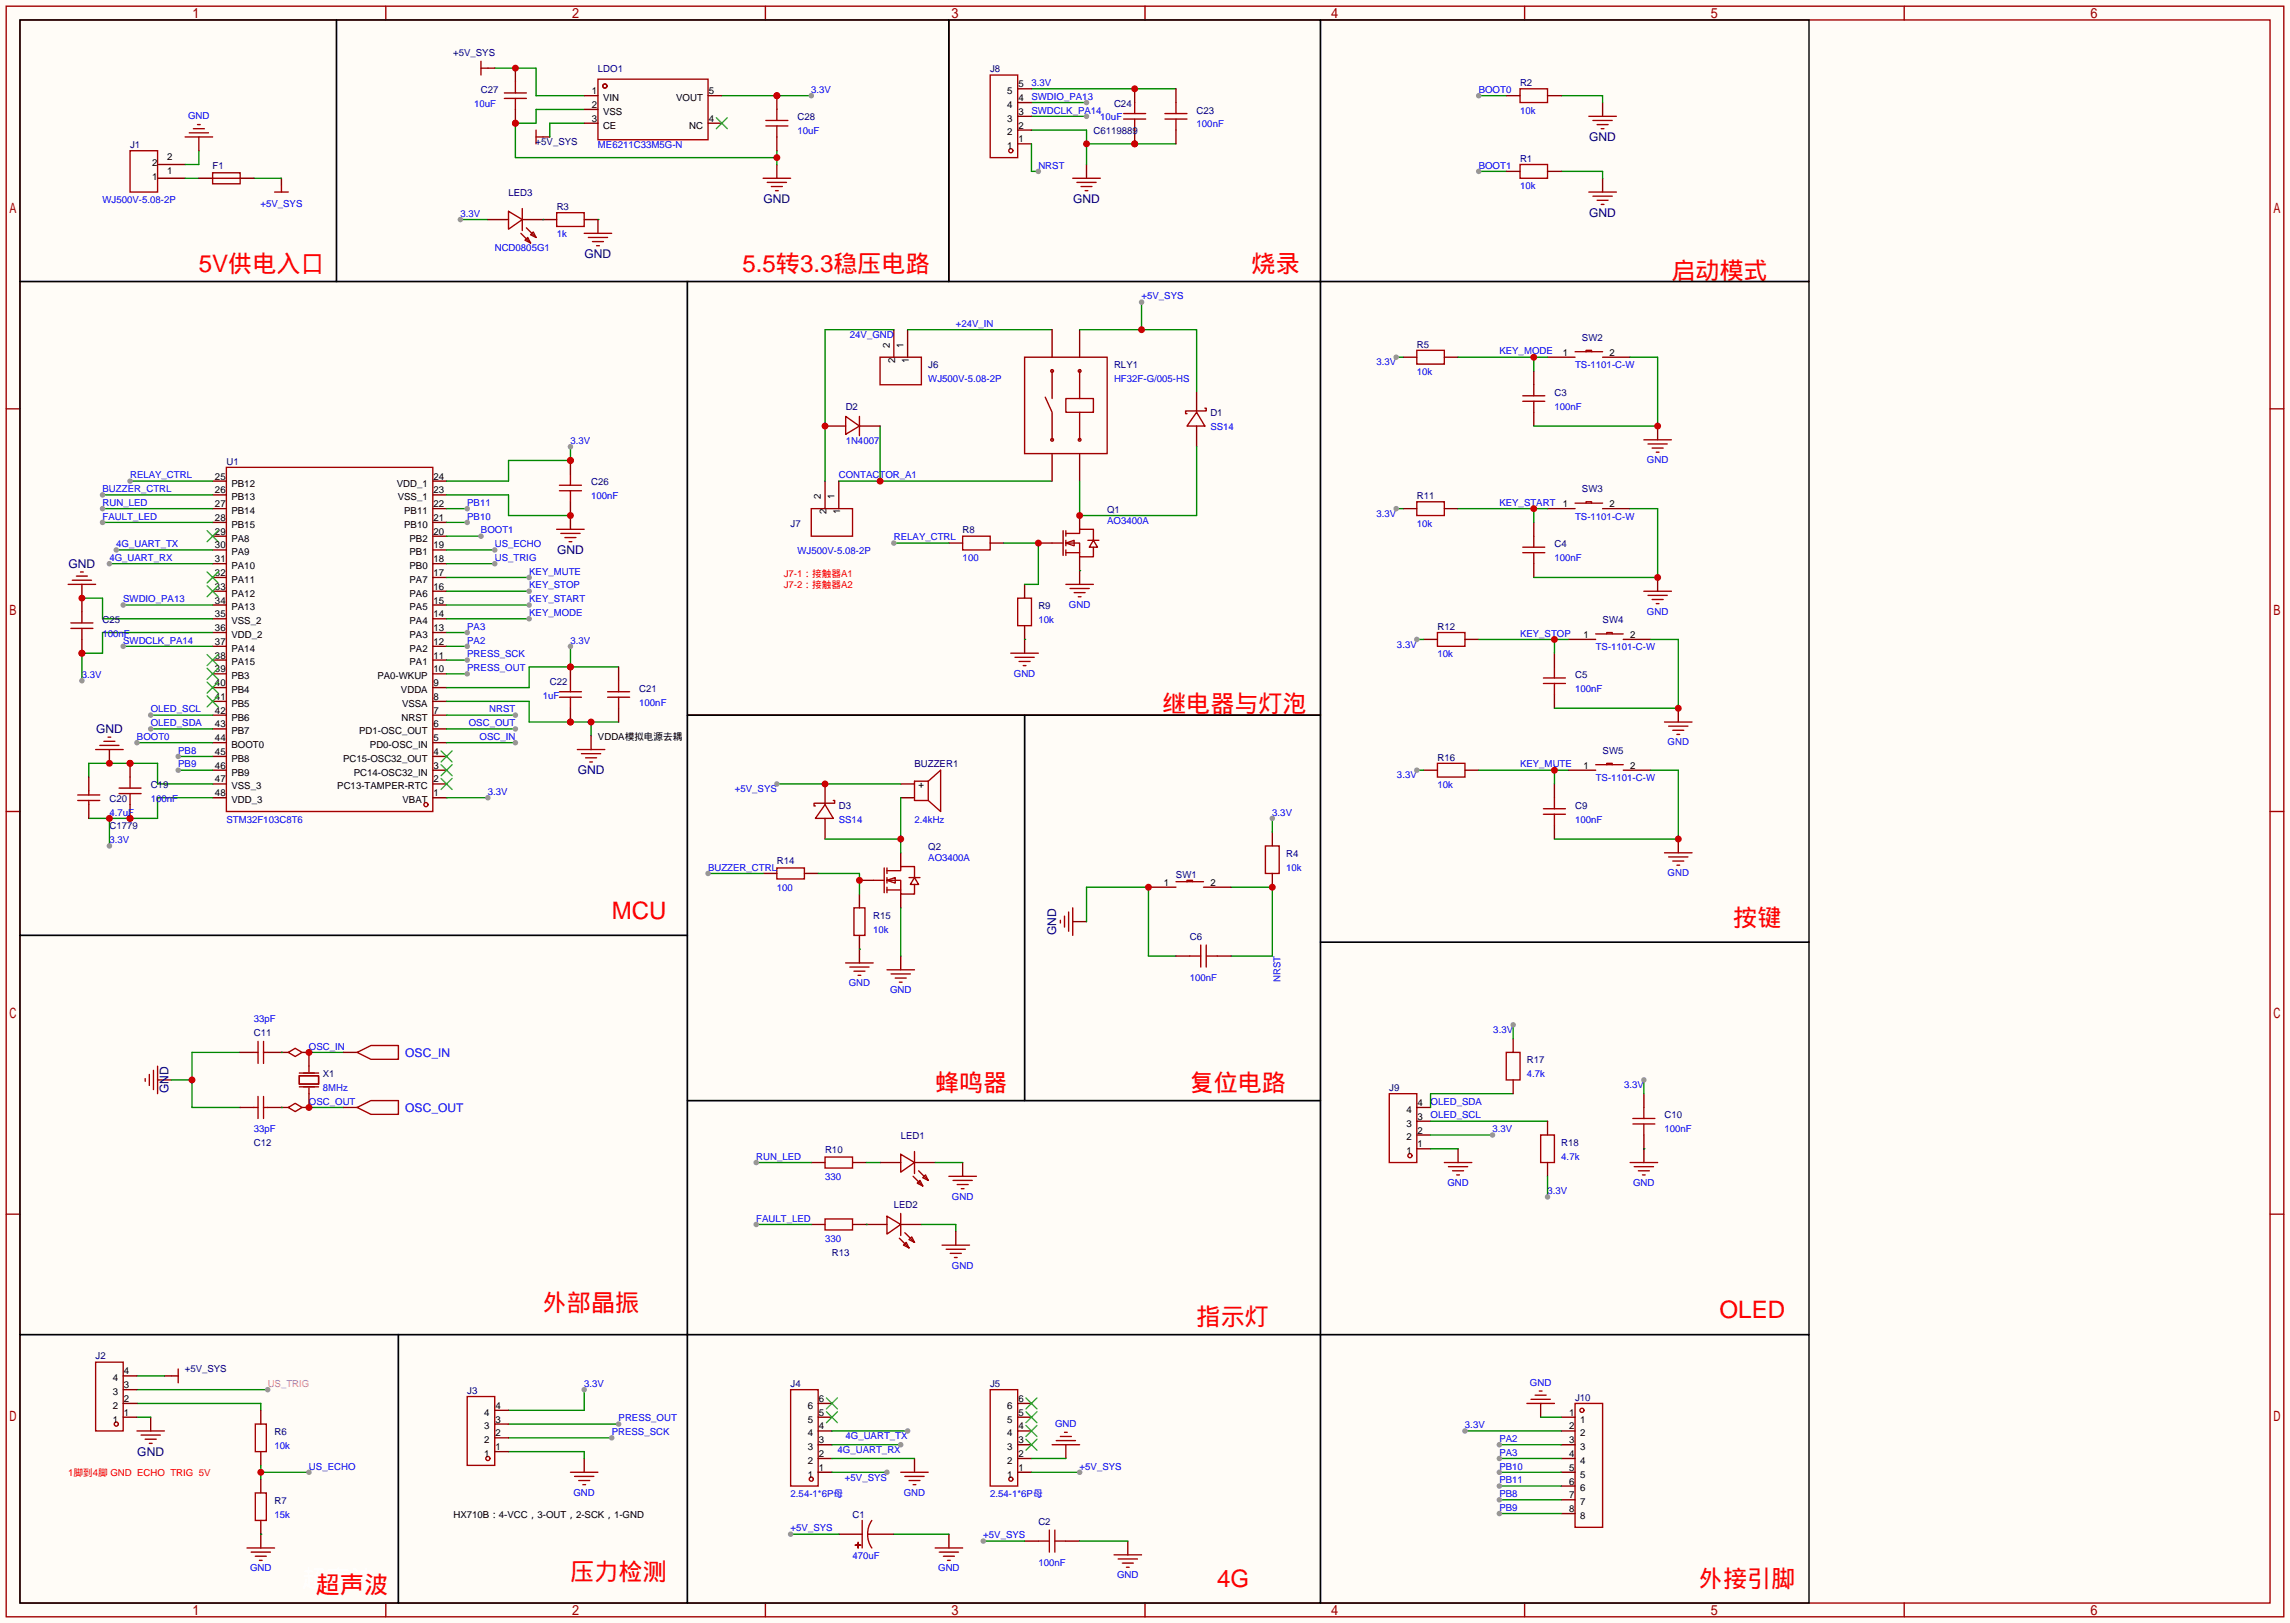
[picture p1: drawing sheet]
<svg xmlns="http://www.w3.org/2000/svg" width="423mm" height="299mm" viewBox="0 0 423 299" stroke-linecap="round" stroke-linejoin="round" font-family="sans-serif">
<defs><g id="words">
<g font-size="4.4" fill="#f00">
<text x="36.7" y="50.2">5V供电入口</text>
<text x="137" y="50.2">5.5转3.3稳压电路</text>
<text x="231" y="50.2">烧录</text>
<text x="308.5" y="51.4">启动模式</text>
<text x="214.5" y="131.4">继电器与灯泡</text>
<text x="112.9" y="169.5">MCU</text>
<text x="319.9" y="170.8">按键</text>
<text x="172.6" y="201.3">蜂鸣器</text>
<text x="219.6" y="201.3">复位电路</text>
<text x="100.2" y="241.9">外部晶振</text>
<text x="220.9" y="244.5">指示灯</text>
<text x="317.4" y="243.2">OLED</text>
<text x="105.3" y="291.5">压力检测</text>
<text x="224.7" y="292.7">4G</text>
<text x="313.6" y="292.7">外接引脚</text>
<text x="58.3" y="294">超声波</text>
</g>
<text font-size="4.4" fill="#fff" x="55.8" y="292.7">超声波</text>
<g font-size="2.2" fill="#000080">
<text x="293.3" y="26">GND</text>
<text x="140.9" y="37.5">GND</text>
<text x="198.1" y="37.5">GND</text>
<text x="293.3" y="40">GND</text>
<text x="107.9" y="47.6">GND</text>
<text x="12.6" y="104.8">GND</text>
<text x="102.8" y="102.2">GND</text>
<text x="17.7" y="135.3">GND</text>
<text x="106.6" y="142.9">GND</text>
<text x="194.9" y="172.5" transform="rotate(-90 194.9 172.5)">GND</text>
<text x="31.1" y="201.7" transform="rotate(-90 31.1 201.7)">GND</text>
<text x="25.3" y="268.6">GND</text>
</g>
<g font-size="2.2" fill="#00f">
<text x="74.8" y="194.9">OSC_IN</text>
<text x="74.8" y="205.1">OSC_OUT</text>
</g>
<g font-size="1.8" fill="#000080">
<text x="83.6" y="10.3">+5V_SYS</text>
<text x="88.8" y="17.1">C27</text>
<text x="110.4" y="13.3">LDO1</text>
<text x="182.8" y="13.3">J8</text>
<text x="280.5" y="15.9">R2</text>
<text x="147.2" y="22.2">C28</text>
<text x="205.6" y="19.7">C24</text>
<text x="220.9" y="21">C23</text>
<text x="24" y="27.3">J1</text>
<text x="98.9" y="26.8">+5V_SYS</text>
<text x="201.8" y="24.8">C6119889</text>
<text x="280.5" y="29.8">R1</text>
<text x="39.2" y="31.1">F1</text>
<text x="93.9" y="36.2">LED3</text>
<text x="102.7" y="38.7">R3</text>
<text x="261.5" y="64.1">R5</text>
<text x="292" y="62.9">SW2</text>
<text x="171.3" y="67.9">J6</text>
<text x="205.6" y="67.9">RLY1</text>
<text x="156.1" y="75.6">D2</text>
<text x="223.4" y="76.8">D1</text>
<text x="286.9" y="73">C3</text>
<text x="41.8" y="85.7">U1</text>
<text x="109.1" y="89.5">C26</text>
<text x="204.3" y="94.6">Q1</text>
<text x="261.5" y="92.1">R11</text>
<text x="292" y="90.8">SW3</text>
<text x="145.9" y="97.2">J7</text>
<text x="177.7" y="98.4">R8</text>
<text x="286.9" y="101">C4</text>
<text x="191.6" y="112.4">R9</text>
<text x="18.9" y="114.9">C25</text>
<text x="265.3" y="116.2">R12</text>
<text x="295.8" y="114.9">SW4</text>
<text x="290.7" y="125.1">C5</text>
<text x="101.5" y="126.4">C22</text>
<text x="118" y="127.6">C21</text>
<text x="168.8" y="141.6">BUZZER1</text>
<text x="265.3" y="140.3">R16</text>
<text x="295.8" y="139.1">SW5</text>
<text x="20.2" y="148">C20</text>
<text x="27.8" y="145.4">C19</text>
<text x="154.8" y="149.2">D3</text>
<text x="290.7" y="149.2">C9</text>
<text x="20.2" y="153">C1779</text>
<text x="143.4" y="159.4">R14</text>
<text x="171.3" y="156.8">Q2</text>
<text x="217" y="161.9">SW1</text>
<text x="237.4" y="158.1">R4</text>
<text x="161.2" y="169.5">R15</text>
<text x="219.6" y="173.4">C6</text>
<text x="46.9" y="191.1">C11</text>
<text x="281.8" y="196.2">R17</text>
<text x="59.6" y="198.8">X1</text>
<text x="256.4" y="201.3">J9</text>
<text x="307.2" y="206.4">C10</text>
<text x="46.9" y="211.5">C12</text>
<text x="152.3" y="212.7">R10</text>
<text x="166.2" y="210.2">LED1</text>
<text x="288.2" y="211.5">R18</text>
<text x="165" y="222.9">LED2</text>
<text x="153.5" y="231.8">R13</text>
<text x="17.7" y="250.8">J2</text>
<text x="34.1" y="253.1">+5V_SYS</text>
<text x="86.2" y="257.2">J3</text>
<text x="145.9" y="255.9">J4</text>
<text x="182.8" y="255.9">J5</text>
<text x="290.7" y="258.4">J10</text>
<text x="50.7" y="264.8">R6</text>
<text x="50.7" y="277.5">R7</text>
<text x="157.4" y="280">C1</text>
<text x="191.6" y="281.3">C2</text>
</g>
<g font-size="1.8">
<text x="109.2" y="17.4">1</text>
<text x="130.8" y="17.4">5</text>
<text x="185.9" y="17.4">5</text>
<text x="188" y="16.1">5</text>
<text x="109.2" y="19.9">2</text>
<text x="109.2" y="22.5">3</text>
<text x="111.3" y="18.6">VIN</text>
<text x="111.3" y="21.2">VSS</text>
<text x="111.3" y="23.7">CE</text>
<text x="124.8" y="18.6">VOUT</text>
<text x="127.2" y="23.7">NC</text>
<text x="130.8" y="22.5">4</text>
<text x="185.9" y="22.5">3</text>
<text x="185.9" y="19.9">4</text>
<text x="188" y="23.7">2</text>
<text x="188" y="21.2">3</text>
<text x="188" y="18.6">4</text>
<text x="30.8" y="29.6">2</text>
<text x="185.9" y="27.5">1</text>
<text x="185.9" y="25">2</text>
<text x="188" y="26.3">1</text>
<text x="28.1" y="33.1">1</text>
<text x="28.1" y="30.6">2</text>
<text x="30.8" y="32.1">1</text>
<text x="164.2" y="64.2" transform="rotate(-90 164.2 64.2)">2</text>
<text x="166.8" y="64.2" transform="rotate(-90 166.8 64.2)">1</text>
<text x="288.4" y="65.6">1</text>
<text x="297.1" y="65.6">2</text>
<text x="165.2" y="66.9" transform="rotate(-90 165.2 66.9)">2</text>
<text x="167.8" y="66.9" transform="rotate(-90 167.8 66.9)">1</text>
<text x="39.7" y="88.5">25</text>
<text x="42.7" y="89.8">PB12</text>
<text x="73.2" y="89.8">VDD_1</text>
<text x="80" y="88.5">24</text>
<text x="39.7" y="91">26</text>
<text x="39.7" y="93.6">27</text>
<text x="42.7" y="92.3">PB13</text>
<text x="42.7" y="94.8">PB14</text>
<text x="73.4" y="92.3">VSS_1</text>
<text x="74.6" y="94.8">PB11</text>
<text x="80" y="93.6">22</text>
<text x="80" y="91">23</text>
<text x="151.5" y="92.1" transform="rotate(-90 151.5 92.1)">2</text>
<text x="152.5" y="94.9" transform="rotate(-90 152.5 94.9)">2</text>
<text x="154.1" y="92.1" transform="rotate(-90 154.1 92.1)">1</text>
<text x="155.1" y="94.9" transform="rotate(-90 155.1 94.9)">1</text>
<text x="288.4" y="93.6">1</text>
<text x="297.1" y="93.6">2</text>
<text x="39.7" y="96.1">28</text>
<text x="39.7" y="98.7">29</text>
<text x="39.7" y="101.2">30</text>
<text x="42.7" y="97.4">PB15</text>
<text x="42.7" y="99.9">PA8</text>
<text x="74.6" y="97.4">PB10</text>
<text x="75.6" y="99.9">PB2</text>
<text x="80" y="101.2">19</text>
<text x="80" y="98.7">20</text>
<text x="80" y="96.1">21</text>
<text x="39.7" y="103.7">31</text>
<text x="39.7" y="106.3">32</text>
<text x="42.7" y="102.5">PA9</text>
<text x="42.7" y="105">PA10</text>
<text x="42.7" y="107.5">PA11</text>
<text x="75.6" y="107.5">PA7</text>
<text x="75.6" y="105">PB0</text>
<text x="75.6" y="102.5">PB1</text>
<text x="80" y="106.3">17</text>
<text x="80" y="103.7">18</text>
<text x="39.7" y="108.8">33</text>
<text x="39.7" y="111.4">34</text>
<text x="39.7" y="113.9">35</text>
<text x="42.7" y="110.1">PA12</text>
<text x="42.7" y="112.6">PA13</text>
<text x="75.6" y="112.6">PA5</text>
<text x="75.6" y="110.1">PA6</text>
<text x="80" y="113.9">14</text>
<text x="80" y="111.4">15</text>
<text x="80" y="108.8">16</text>
<text x="39.7" y="116.4">36</text>
<text x="39.7" y="119">37</text>
<text x="42.7" y="115.2">VSS_2</text>
<text x="42.7" y="117.7">VDD_2</text>
<text x="75.6" y="117.7">PA3</text>
<text x="75.6" y="115.2">PA4</text>
<text x="80" y="119">12</text>
<text x="80" y="116.4">13</text>
<text x="292.3" y="117.7">1</text>
<text x="300.9" y="117.7">2</text>
<text x="39.7" y="121.5">38</text>
<text x="39.7" y="124.1">39</text>
<text x="42.7" y="120.2">PA14</text>
<text x="42.7" y="122.8">PA15</text>
<text x="42.7" y="125.3">PB3</text>
<text x="69.7" y="125.3">PA0-WKUP</text>
<text x="75.6" y="122.8">PA1</text>
<text x="75.6" y="120.2">PA2</text>
<text x="80" y="124.1">10</text>
<text x="80" y="121.5">11</text>
<text x="39.7" y="126.6">40</text>
<text x="39.7" y="129.1">41</text>
<text x="39.7" y="131.7">42</text>
<text x="42.7" y="127.9">PB4</text>
<text x="42.7" y="130.4">PB5</text>
<text x="74" y="127.9">VDDA</text>
<text x="74.2" y="130.4">VSSA</text>
<text x="80" y="131.7">7</text>
<text x="80" y="129.1">8</text>
<text x="80" y="126.6">9</text>
<text x="39.7" y="134.2">43</text>
<text x="39.7" y="136.8">44</text>
<text x="42.7" y="132.9">PB6</text>
<text x="42.7" y="135.5">PB7</text>
<text x="66.3" y="135.5">PD1-OSC_OUT</text>
<text x="74.1" y="132.9">NRST</text>
<text x="80" y="136.8">5</text>
<text x="80" y="134.2">6</text>
<text x="110.4" y="136.5">VDDA模拟电源去耦</text>
<text x="39.7" y="139.3">45</text>
<text x="39.7" y="141.8">46</text>
<text x="42.7" y="138">BOOT0</text>
<text x="42.7" y="140.6">PB8</text>
<text x="42.7" y="143.1">PB9</text>
<text x="63.3" y="140.6">PC15-OSC32_OUT</text>
<text x="65.3" y="143.1">PC14-OSC32_IN</text>
<text x="68.3" y="138">PD0-OSC_IN</text>
<text x="80" y="141.8">3</text>
<text x="80" y="139.3">4</text>
<text x="292.3" y="141.8">1</text>
<text x="300.9" y="141.8">2</text>
<text x="39.7" y="144.4">47</text>
<text x="39.7" y="146.9">48</text>
<text x="42.7" y="145.6">VSS_3</text>
<text x="42.7" y="148.2">VDD_3</text>
<text x="62.3" y="145.6">PC13-TAMPER-RTC</text>
<text x="74.3" y="148.2">VBAT</text>
<text x="80" y="146.9">1</text>
<text x="80" y="144.4">2</text>
<text x="169.5" y="145.4">+</text>
<text x="214.8" y="163.4">1</text>
<text x="223.4" y="163.4">2</text>
<text x="259.6" y="207.9">3</text>
<text x="259.6" y="205.3">4</text>
<text x="261.6" y="209.1">2</text>
<text x="261.6" y="206.6">3</text>
<text x="261.6" y="204.1">4</text>
<text x="259.6" y="213">1</text>
<text x="259.6" y="210.4">2</text>
<text x="261.6" y="211.7">1</text>
<text x="20.8" y="257.4">3</text>
<text x="20.8" y="254.9">4</text>
<text x="22.9" y="256.1">3</text>
<text x="22.9" y="253.6">4</text>
<text x="20.8" y="262.5">1</text>
<text x="20.8" y="259.9">2</text>
<text x="22.9" y="261.2">1</text>
<text x="22.9" y="258.7">2</text>
<text x="89.4" y="263.8">3</text>
<text x="89.4" y="261.2">4</text>
<text x="91.4" y="262.5">3</text>
<text x="91.4" y="259.9">4</text>
<text x="149.1" y="262.5">5</text>
<text x="149.1" y="259.9">6</text>
<text x="151.1" y="263.8">4</text>
<text x="151.1" y="261.2">5</text>
<text x="151.1" y="258.7">6</text>
<text x="185.9" y="262.5">5</text>
<text x="185.9" y="259.9">6</text>
<text x="188" y="263.8">4</text>
<text x="188" y="261.2">5</text>
<text x="188" y="258.7">6</text>
<text x="289.6" y="261.2">1</text>
<text x="289.6" y="263.8">2</text>
<text x="291.6" y="262.5">1</text>
<text x="89.4" y="268.8">1</text>
<text x="89.4" y="266.3">2</text>
<text x="91.4" y="267.6">1</text>
<text x="91.4" y="265">2</text>
<text x="149.1" y="267.6">3</text>
<text x="149.1" y="265">4</text>
<text x="151.1" y="268.8">2</text>
<text x="151.1" y="266.3">3</text>
<text x="185.9" y="267.6">3</text>
<text x="185.9" y="265">4</text>
<text x="188" y="268.8">2</text>
<text x="188" y="266.3">3</text>
<text x="289.6" y="266.3">3</text>
<text x="289.6" y="268.8">4</text>
<text x="291.6" y="265">2</text>
<text x="291.6" y="267.6">3</text>
<text x="149.1" y="272.6">1</text>
<text x="149.1" y="270.1">2</text>
<text x="151.1" y="271.4">1</text>
<text x="185.9" y="272.6">1</text>
<text x="185.9" y="270.1">2</text>
<text x="188" y="271.4">1</text>
<text x="289.6" y="271.4">5</text>
<text x="289.6" y="273.9">6</text>
<text x="291.6" y="270.1">4</text>
<text x="291.6" y="272.6">5</text>
<text x="291.6" y="275.2">6</text>
<text x="83.7" y="280">HX710B：4-VCC，3-OUT，2-SCK，1-GND</text>
<text x="289.6" y="276.5">7</text>
<text x="289.6" y="279">8</text>
<text x="291.6" y="277.7">7</text>
<text x="291.6" y="280.3">8</text>
</g>
<g font-size="1.8" fill="#00f">
<text x="149.7" y="17.1">3.3V</text>
<text x="190.4" y="15.9">3.3V</text>
<text x="272.9" y="17.1">BOOT0</text>
<text x="34.7" y="22">GND</text>
<text x="87.5" y="19.7">10uF</text>
<text x="190.4" y="18.4">SWDIO_PA13</text>
<text x="190.4" y="21">SWDCLK_PA14</text>
<text x="203.1" y="22.2">10uF</text>
<text x="220.9" y="23.5">100nF</text>
<text x="280.5" y="21">10k</text>
<text x="110.4" y="27.3">ME6211C33M5G-N</text>
<text x="147.2" y="24.8">10uF</text>
<text x="191.6" y="31.1">NRST</text>
<text x="272.9" y="31.1">BOOT1</text>
<text x="280.5" y="34.9">10k</text>
<text x="18.9" y="37.5">WJ500V-5.08-2P</text>
<text x="48.1" y="38.2">+5V_SYS</text>
<text x="85" y="40">3.3V</text>
<text x="91.3" y="46.4">NCD0805G1</text>
<text x="102.7" y="43.8">1k</text>
<text x="210.7" y="55.2">+5V_SYS</text>
<text x="156.9" y="62.4">24V_GND</text>
<text x="176.4" y="60.3">+24V_IN</text>
<text x="276.7" y="65.4">KEY_MODE</text>
<text x="171.3" y="70.5">WJ500V-5.08-2P</text>
<text x="205.6" y="70.5">HF32F-G/005-HS</text>
<text x="254" y="67.4">3.3V</text>
<text x="261.5" y="69.2">10k</text>
<text x="290.7" y="67.9">TS-1101-C-W</text>
<text x="286.9" y="75.6">100nF</text>
<text x="105.3" y="81.9">3.3V</text>
<text x="156.1" y="81.9">1N4007</text>
<text x="223.4" y="79.4">SS14</text>
<text x="24" y="88.3">RELAY_CTRL</text>
<text x="154.8" y="88.3">CONTACTOR_A1</text>
<text x="304" y="85.5">GND</text>
<text x="18.9" y="90.8">BUZZER_CTRL</text>
<text x="18.9" y="95.9">FAULT_LED</text>
<text x="18.9" y="93.3">RUN_LED</text>
<text x="86.2" y="93.3">PB11</text>
<text x="86.2" y="95.9">PB10</text>
<text x="109.1" y="92.1">100nF</text>
<text x="254" y="95.4">3.3V</text>
<text x="276.7" y="93.3">KEY_START</text>
<text x="290.7" y="95.9">TS-1101-C-W</text>
<text x="21.5" y="101">4G_UART_TX</text>
<text x="88.8" y="98.4">BOOT1</text>
<text x="91.3" y="101">US_ECHO</text>
<text x="165" y="99.7">RELAY_CTRL</text>
<text x="204.3" y="96.6">AO3400A</text>
<text x="261.5" y="97.2">10k</text>
<text x="20.2" y="103.5">4G_UART_RX</text>
<text x="91.3" y="103.5">US_TRIG</text>
<text x="97.7" y="106">KEY_MUTE</text>
<text x="147.2" y="102.2">WJ500V-5.08-2P</text>
<text x="177.7" y="103.5">100</text>
<text x="286.9" y="103.5">100nF</text>
<text x="22.7" y="111.1">SWDIO_PA13</text>
<text x="97.7" y="113.7">KEY_MODE</text>
<text x="97.7" y="111.1">KEY_START</text>
<text x="97.7" y="108.6">KEY_STOP</text>
<text x="197.3" y="112.1">GND</text>
<text x="304" y="113.4">GND</text>
<text x="18.9" y="117.5">100nF</text>
<text x="22.7" y="118.7">SWDCLK_PA14</text>
<text x="86.2" y="118.7">PA2</text>
<text x="86.2" y="116.2">PA3</text>
<text x="105.3" y="118.7">3.3V</text>
<text x="191.6" y="114.9">10k</text>
<text x="257.8" y="119.5">3.3V</text>
<text x="280.5" y="117.5">KEY_STOP</text>
<text x="15.1" y="125.1">3.3V</text>
<text x="86.2" y="123.8">PRESS_OUT</text>
<text x="86.2" y="121.3">PRESS_SCK</text>
<text x="187.1" y="124.8">GND</text>
<text x="265.3" y="121.3">10k</text>
<text x="294.5" y="120">TS-1101-C-W</text>
<text x="27.8" y="131.4">OLED_SCL</text>
<text x="90.3" y="131.4">NRST</text>
<text x="100.2" y="128.9">1uF</text>
<text x="118" y="130.2">100nF</text>
<text x="290.7" y="127.6">100nF</text>
<text x="25.3" y="136.5">BOOT0</text>
<text x="27.8" y="134">OLED_SDA</text>
<text x="86.5" y="134">OSC_OUT</text>
<text x="88.5" y="136.5">OSC_IN</text>
<text x="307.8" y="137.5">GND</text>
<text x="32.9" y="139.1">PB8</text>
<text x="32.9" y="141.6">PB9</text>
<text x="257.8" y="143.6">3.3V</text>
<text x="280.5" y="141.6">KEY_MUTE</text>
<text x="27.8" y="148">100nF</text>
<text x="90" y="146.7">3.3V</text>
<text x="135.6" y="146.2">+5V_SYS</text>
<text x="265.3" y="145.4">10k</text>
<text x="294.5" y="144.1">TS-1101-C-W</text>
<text x="20.2" y="155.6">3.3V</text>
<text x="20.2" y="150.5">4.7uF</text>
<text x="41.8" y="151.8">STM32F103C8T6</text>
<text x="154.8" y="151.8">SS14</text>
<text x="168.8" y="151.8">2.4kHz</text>
<text x="234.8" y="150.5">3.3V</text>
<text x="290.7" y="151.8">100nF</text>
<text x="130.7" y="160.7">BUZZER_CTRL</text>
<text x="171.3" y="158.9">AO3400A</text>
<text x="237.4" y="160.7">10k</text>
<text x="307.8" y="161.7">GND</text>
<text x="143.4" y="164.5">100</text>
<text x="161.2" y="172.1">10k</text>
<text x="156.6" y="182">GND</text>
<text x="164.3" y="183.3">GND</text>
<text x="219.6" y="181">100nF</text>
<text x="236.3" y="181.2" transform="rotate(-90 236.3 181.2)">NRST</text>
<text x="46.9" y="188.6">33pF</text>
<text x="275.6" y="190.6">3.3V</text>
<text x="57" y="193.7">OSC_IN</text>
<text x="57" y="203.8">OSC_OUT</text>
<text x="59.6" y="201.3">8MHz</text>
<text x="264" y="203.8">OLED_SDA</text>
<text x="281.8" y="198.8">4.7k</text>
<text x="299.7" y="200.8">3.3V</text>
<text x="46.9" y="208.9">33pF</text>
<text x="264" y="206.4">OLED_SCL</text>
<text x="275.5" y="208.9">3.3V</text>
<text x="307.2" y="208.9">100nF</text>
<text x="139.6" y="214">RUN_LED</text>
<text x="288.2" y="214">4.7k</text>
<text x="152.3" y="217.8">330</text>
<text x="175.7" y="221.4">GND</text>
<text x="267.1" y="218.8">GND</text>
<text x="285.6" y="220.3">3.3V</text>
<text x="301.4" y="218.8">GND</text>
<text x="139.6" y="225.4">FAULT_LED</text>
<text x="152.3" y="229.2">330</text>
<text x="175.7" y="234.1">GND</text>
<text x="107.8" y="255.9">3.3V</text>
<text x="282.4" y="255.7">GND</text>
<text x="114.2" y="262.3">PRESS_OUT</text>
<text x="194.7" y="263.3">GND</text>
<text x="270.4" y="263.5">3.3V</text>
<text x="50.7" y="267.3">10k</text>
<text x="112.9" y="264.8">PRESS_SCK</text>
<text x="154.6" y="268.1">4G_UART_RX</text>
<text x="156.1" y="265.6">4G_UART_TX</text>
<text x="276.7" y="266.1">PA2</text>
<text x="276.7" y="268.6">PA3</text>
<text x="57" y="271.1">US_ECHO</text>
<text x="105.8" y="276">GND</text>
<text x="155.9" y="273.2">+5V_SYS</text>
<text x="166.8" y="276">GND</text>
<text x="199.3" y="271.1">+5V_SYS</text>
<text x="276.7" y="271.1">PB10</text>
<text x="276.7" y="273.7">PB11</text>
<text x="50.7" y="280">15k</text>
<text x="145.9" y="276.2">2.54-1*6P母</text>
<text x="182.8" y="276.2">2.54-1*6P母</text>
<text x="276.7" y="276.2">PB8</text>
<text x="276.7" y="278.8">PB9</text>
<text x="145.9" y="282.6">+5V_SYS</text>
<text x="157.4" y="287.7">470uF</text>
<text x="181.5" y="283.8">+5V_SYS</text>
<text x="46.2" y="289.9">GND</text>
<text x="173.2" y="289.9">GND</text>
<text x="191.6" y="288.9">100nF</text>
<text x="206.2" y="291.2">GND</text>
</g>
<g font-size="1.8" fill="#f00">
<text x="144.7" y="106.6">J7-1：接触器A1</text>
<text x="144.7" y="108.6">J7-2：接触器A2</text>
<text x="12.6" y="272.4">1脚到4脚 GND ECHO TRIG 5V</text>
</g>
<text font-size="1.8" fill="#f0f" x="49.4" y="255.9">US_TRIG</text>
</g></defs>
<path d="M0 0h422.7v299.5h-422.7z" fill="#fffcf7"/>
<g fill="none" stroke="#a10000" stroke-width=".25">
<path d="M1.1 1.1h420.4v297.2h-420.4zM3.7 3.7h415.3v292.1h-415.3zM71.2 1.1v2.6M141.3 1.1v2.6M211.3 1.1v2.6M281.4 1.1v2.6M351.5 1.1v2.6M198 32.9h5.1M198.8 33.7h3.5M199.5 34.4h2M200.3 35.2h.5M293.2 21.5h5.1"/>
<path d="M293.2 35.4h5.1M294 22.2h3.6M294 36.2h3.6M294.8 23h2M294.8 37h2M295.5 23.7h.5M295.5 37.7h.5M107.8 43.1h5.1M108.6 43.8h3.5M109.3 44.6h2.1M110.1 45.3h.5M1.1 75.4h2.6"/>
<path d="M419 75.4h2.5M41.8 86.2h38.1v63.5h-38.1zM102.7 97.7h5.1M103.5 98.4h3.6M104.3 99.2h2M105 99.9h.5M12.6 107.8h5.1M13.3 107.1h3.6M14.1 106.3h2M14.9 105.5h.5M17.7 138.3h5M18.4 137.5h3.6"/>
<path d="M19.2 136.8h2M19.9 136h.5M1.1 149.7h2.6M419 149.7h2.5M195.7 169.8v.5M196.5 169v2.1M197.2 168.3v3.5M198 167.5v5.1M26.8 199v.5M27.6 198.2v2.1M28.3 197.5v3.5M29.1 196.7v5.1"/>
<path d="M1.1 224h2.6M419 224h2.5M71.2 295.8v2.5M141.3 295.8v2.5M211.3 295.8v2.5M281.4 295.8v2.5M351.5 295.8v2.5"/>
<circle cx="78.6" cy="148.5" r=".38"/>
</g>
<path d="M62.1 3.7h113v48.2h-113zM243.7 3.7h90.2v48.2h-90.2zM189.1 132h54.6v71.1h-54.6z" fill="none" stroke="#000" stroke-width=".25"/>
<g fill="none" stroke="#870000" stroke-width=".25">
<path d="M295.8 18.9v2.6M200.5 30.4v2.5M295.8 32.9v2.5M110.4 40.5v2.6M39.2 98.9h2.6M39.2 96.4h2.6M39.2 93.9h2.6M39.2 91.3h2.6M39.2 88.8h2.6M79.9 98.9h2.5M79.9 96.4h2.5M79.9 93.9h2.5"/>
<path d="M79.9 91.3h2.5M79.9 88.8h2.5M105.3 95.1v2.6M15.1 107.8v2.6M39.2 119.3h2.6M39.2 116.7h2.6M39.2 114.2h2.6M39.2 111.6h2.6M39.2 109.1h2.6M39.2 106.6h2.6M39.2 104h2.6M39.2 101.5h2.6"/>
<path d="M79.9 119.3h2.5M79.9 116.7h2.5M79.9 114.2h2.5M79.9 111.6h2.5M79.9 109.1h2.5M79.9 106.6h2.5M79.9 104h2.5M79.9 101.5h2.5M20.2 138.3v2.5M39.2 139.6h2.6M39.2 137h2.6M39.2 134.5h2.6"/>
<path d="M39.2 132h2.6M39.2 129.4h2.6M39.2 126.9h2.6M39.2 124.3h2.6M39.2 121.8h2.6M79.9 139.6h2.5M79.9 137h2.5M79.9 134.5h2.5M79.9 132h2.5M79.9 129.4h2.5M79.9 126.9h2.5M79.9 124.3h2.5"/>
<path d="M79.9 121.8h2.5M39.2 147.2h2.6M39.2 144.7h2.6M39.2 142.1h2.6M79.9 147.2h2.5M79.9 144.7h2.5M79.9 142.1h2.5M198 170.1h2.5M29.1 199.3h2.5"/>
</g>
<g fill="none" stroke="#3c3" stroke-width=".25">
<path d="M38.2 97.9l2.1 2M40.3 97.9l-2.1 2M38.2 105.5l2.1 2.1M38.2 108.1l2.1 2M40.3 105.5l-2.1 2.1M40.3 108.1l-2.1 2M38.2 120.8l2.1 2M38.2 123.3l2.1 2M38.2 125.9l2.1 2M38.2 128.4l2.1 2M40.3 120.8l-2.1 2M40.3 123.3l-2.1 2"/>
<path d="M40.3 125.9l-2.1 2M40.3 128.4l-2.1 2M81.4 138.6l2 2M83.4 138.6l-2 2M81.4 143.6l2 2.1M81.4 141.1l2 2M83.4 143.6l-2 2.1M83.4 141.1l-2 2"/>
</g>
<path d="M288.2 17.7h7.6v1.2M288.2 31.6h7.6v1.3M82.4 132h12.7" fill="none" stroke="#008700" stroke-width=".25"/>
<circle cx="95.1" cy="132" r=".51" fill="#999"/>
<path d="M82.4 137h12.7M200.5 170.1v-6.4h11.5v12.7h5M227.2 163.7h7.6v12.7h-7.6" fill="none" stroke="#008700" stroke-width=".25"/>
<circle cx="95.1" cy="137" r=".51" fill="#999"/>
<path d="M82.4 134.5h12.7" fill="none" stroke="#008700" stroke-width=".25"/>
<circle cx="95.1" cy="134.5" r=".51" fill="#999"/>
<path d="M31.6 199.3h3.8M44.3 194.2h-8.9v10.1h8.9" fill="none" stroke="#008700" stroke-width=".25"/>
<circle cx="35.4" cy="199.3" r=".63" fill="#c00"/>
<path d="M82.4 129.4h15.3v3.8h16.5M109.1 133.2v2.6" fill="none" stroke="#008700" stroke-width=".25"/>
<g fill="#c00">
<circle cx="105.3" cy="133.2" r=".63"/>
<circle cx="109.1" cy="133.2" r=".63"/>
</g>
<path d="M105.3 119.3v3.8M114.2 123.1h-16.5v3.8h-15.3" fill="none" stroke="#008700" stroke-width=".25"/>
<circle cx="105.3" cy="123.1" r=".63" fill="#c00"/>
<circle cx="105.3" cy="119.3" r=".51" fill="#999"/>
<path d="M272.9 31.6h5.1" fill="none" stroke="#008700" stroke-width=".25"/>
<circle cx="272.9" cy="31.6" r=".51" fill="#999"/>
<path d="M272.9 17.7h5.1" fill="none" stroke="#008700" stroke-width=".25"/>
<circle cx="272.9" cy="17.7" r=".51" fill="#999"/>
<path d="M24 88.8h15.2" fill="none" stroke="#008700" stroke-width=".25"/>
<circle cx="24" cy="88.8" r=".51" fill="#999"/>
<path d="M18.9 91.3h20.3" fill="none" stroke="#008700" stroke-width=".25"/>
<circle cx="18.9" cy="91.3" r=".51" fill="#999"/>
<path d="M18.9 96.4h20.3" fill="none" stroke="#008700" stroke-width=".25"/>
<circle cx="18.9" cy="96.4" r=".51" fill="#999"/>
<path d="M20.2 104h19" fill="none" stroke="#008700" stroke-width=".25"/>
<circle cx="20.2" cy="104" r=".51" fill="#999"/>
<path d="M22.7 111.6h16.5" fill="none" stroke="#008700" stroke-width=".25"/>
<circle cx="22.7" cy="111.6" r=".51" fill="#999"/>
<path d="M22.7 119.3h16.5" fill="none" stroke="#008700" stroke-width=".25"/>
<circle cx="22.7" cy="119.3" r=".51" fill="#999"/>
<path d="M25.3 137h13.9" fill="none" stroke="#008700" stroke-width=".25"/>
<circle cx="25.3" cy="137" r=".51" fill="#999"/>
<path d="M82.4 147.2h7.6" fill="none" stroke="#008700" stroke-width=".25"/>
<circle cx="90" cy="147.2" r=".51" fill="#999"/>
<path d="M190.4 24h10.1v6.4M200.5 26.5h16.5" fill="none" stroke="#008700" stroke-width=".25"/>
<g fill="#c00">
<circle cx="209.4" cy="26.5" r=".63"/>
<circle cx="200.5" cy="26.5" r=".63"/>
</g>
<path d="M190.4 16.4h26.6M190.4 18.9h10.1" fill="none" stroke="#008700" stroke-width=".25"/>
<circle cx="200.5" cy="18.9" r=".51" fill="#999"/>
<path d="M190.4 21.5h10.1" fill="none" stroke="#008700" stroke-width=".25"/>
<circle cx="200.5" cy="21.5" r=".51" fill="#999"/>
<path d="M85 40.5h5" fill="none" stroke="#008700" stroke-width=".25"/>
<circle cx="85" cy="40.5" r=".51" fill="#999"/>
<path d="M27.8 261.5v2.5" fill="none" stroke="#870000" stroke-width=".25"/>
<path d="M25.3 264h5.1M26 264.8h3.6M26.8 265.6h2M27.6 266.3h.5" fill="none" stroke="#a10000" stroke-width=".25"/>
<path d="M25.3 259h22.8v1.2M25.3 256.4h24.1M25.3 261.5h2.5" fill="none" stroke="#008700" stroke-width=".25"/>
<circle cx="49.4" cy="256.4" r=".51" fill="#999"/>
<path d="M30.4 253.9h1.2" fill="none" stroke="#870000" stroke-width=".25"/>
<path d="M31.6 253.9h1.3M32.9 252.6v2.5" fill="none" stroke="#a10000" stroke-width=".25"/>
<path d="M16.4 143.4v-2.6h12.7v3.9h10.1" fill="none" stroke="#008700" stroke-width=".25"/>
<g fill="#c00">
<circle cx="20.2" cy="140.8" r=".63"/>
<circle cx="24" cy="140.8" r=".63"/>
</g>
<path d="M20.2 151v5.1M39.2 147.2h-10.1v3.8h-12.7" fill="none" stroke="#008700" stroke-width=".25"/>
<g fill="#c00">
<circle cx="24" cy="151" r=".63"/>
<circle cx="20.2" cy="151" r=".63"/>
</g>
<circle cx="20.2" cy="156.1" r=".51" fill="#999"/>
<path d="M15.1 110.4h3.8v3.8h20.3M39.2 116.7h-20.3v3.8h-3.8v5.1M25.3 253.9h5.1" fill="none" stroke="#008700" stroke-width=".25"/>
<circle cx="15.1" cy="120.5" r=".63" fill="#c00"/>
<circle cx="15.1" cy="125.6" r=".51" fill="#999"/>
<path d="M82.4 91.3h11.5v3.8h11.4M105.3 82.4v2.6h-11.4v3.8h-11.5" fill="none" stroke="#008700" stroke-width=".25"/>
<circle cx="105.3" cy="85" r=".63" fill="#c00"/>
<circle cx="105.3" cy="82.4" r=".51" fill="#999"/>
<path d="M109.1 135.8v2.5M51.9 194.2h1.3M55.8 194.2h1.2M63.4 194.2h2.5M51.9 204.3h1.3M55.8 204.3h1.2M63.4 204.3h2.5" fill="none" stroke="#870000" stroke-width=".25"/>
<path d="M106.6 138.3h5M107.3 139.1h3.6M108.1 139.8h2M108.8 140.6h.5M53.2 194.2l1.3-.8 1.3 .8-1.3 .7zM65.9 194.2l2.6-1.3h5v2.6h-5zM53.2 204.3l1.3-.7 1.3 .7-1.3 .8zM65.9 204.3l2.6-1.2h5v2.5h-5z" fill="none" stroke="#a10000" stroke-width=".25"/>
<path d="M133.2 17.7h16.5M57 194.2h6.4M57 204.3h6.4" fill="none" stroke="#008700" stroke-width=".25"/>
<circle cx="143.4" cy="17.7" r=".63" fill="#c00"/>
<circle cx="149.7" cy="17.7" r=".51" fill="#999"/>
<path d="M91.3 12.6h7.6v5.1h8.9M107.8 20.2h-8.9v2.5h-3.8v6.4h48.3M143.4 27.8v2.6" fill="none" stroke="#008700" stroke-width=".25"/>
<path d="M90 12.6h1.3M143.4 30.4v2.5" fill="none" stroke="#870000" stroke-width=".25"/>
<path d="M88.8 11.3v2.5M88.8 12.6h1.2M140.8 32.9h5.1M141.6 33.7h3.6M142.4 34.4h2M143.1 35.2h.5" fill="none" stroke="#a10000" stroke-width=".25"/>
<g fill="#c00">
<circle cx="143.4" cy="29.1" r=".63"/>
<circle cx="95.1" cy="22.7" r=".63"/>
</g>
<path d="M29.1 32.9h5.1M29.1 30.4h5.1M51.9 32.9v1.3M100.2 25.3h1.3M165 60.8v5.1M167.5 60.8v5.1M152.3 88.8v5.1M154.8 88.8v5.1" fill="none" stroke="#870000" stroke-width=".25"/>
<path d="M24 27.8h5.1v7.6h-5.1zM50.7 35.4h2.5M51.9 34.2v1.2M98.9 24v2.5M98.9 25.3h1.3M162.4 65.9h7.7v5.1h-7.7zM149.7 93.9h7.7v5h-7.7z" fill="none" stroke="#a10000" stroke-width=".25"/>
<path d="M34.2 32.9h2.5M46.9 32.9h5M107.8 22.7h-6.3v2.6M162.4 78.6v10.2M165 60.8h-12.7v28M167.5 60.8h26.7M154.8 88.8h39.4" fill="none" stroke="#008700" stroke-width=".25"/>
<circle cx="162.4" cy="88.8" r=".63" fill="#c00"/>
<path d="M36.7 27.8v2.6h-2.5M48.1 270.4v2.5M48.1 271.7h8.9" fill="none" stroke="#008700" stroke-width=".25"/>
<path d="M36.7 25.3v2.5M48.1 260.2v2.6M48.1 267.8v2.6M48.1 272.9v2.6M48.1 280.5v5.1" fill="none" stroke="#870000" stroke-width=".25"/>
<path d="M34.2 25.3h5M34.9 24.5h3.6M35.7 23.7h2M36.4 23h.6M47.1 262.8h2v5h-2zM47.1 275.5h2v5h-2zM45.6 285.6h5.1M46.4 286.4h3.5M47.1 287.1h2M47.9 287.9h.5" fill="none" stroke="#a10000" stroke-width=".25"/>
<circle cx="48.1" cy="271.7" r=".63" fill="#c00"/>
<circle cx="57" cy="271.7" r=".51" fill="#999"/>
<path d="M93.9 262.8h20.3M48.1 283.1h.1" fill="none" stroke="#008700" stroke-width=".25"/>
<path d="M3.7 246.3h69.8v49.5h-69.8z" fill="none" stroke="#000" stroke-width=".25"/>
<path d="M107.8 269.1v2.6" fill="none" stroke="#870000" stroke-width=".25"/>
<path d="M105.3 271.7h5.1M106 272.4h3.6M106.8 273.2h2M107.6 273.9h.5" fill="none" stroke="#a10000" stroke-width=".25"/>
<circle cx="114.2" cy="262.8" r=".51" fill="#999"/>
<path d="M93.9 265.3h19" fill="none" stroke="#008700" stroke-width=".25"/>
<circle cx="112.9" cy="265.3" r=".51" fill="#999"/>
<path d="M107.8 256.4v3.8h-13.9M93.9 267.8h13.9v1.3" fill="none" stroke="#008700" stroke-width=".25"/>
<circle cx="107.8" cy="256.4" r=".51" fill="#999"/>
<g fill="none" stroke="#a10000" stroke-width=".25">
<path d="M256.4 201.8h5.1v12.7h-5.1zM17.7 251.3h5v12.7h-5zM86.2 257.7h5.1v12.7h-5.1zM145.9 256.4h5.1v17.8h-5.1zM182.8 256.4h5v17.8h-5zM166.2 271.7h5.1M167 272.4h3.6M167.8 273.2h2M168.5 273.9h.5M194.2 266.6h5.1M194.9 265.8h3.6M195.7 265h2"/>
<path d="M196.5 264.3h.5"/>
<circle cx="260.2" cy="213.2" r=".38"/>
<circle cx="21.5" cy="262.8" r=".38"/>
<circle cx="90" cy="269.1" r=".38"/>
<circle cx="149.7" cy="272.9" r=".38"/>
<circle cx="186.6" cy="272.9" r=".38"/>
</g>
<g fill="none" stroke="#870000" stroke-width=".25">
<path d="M261.5 212h2.5M261.5 209.4h2.5M261.5 206.9h2.5M261.5 204.3h2.5M22.7 259h2.6M22.7 256.4h2.6M22.7 253.9h2.6M151 259h2.5M187.8 259h2.6M22.7 261.5h2.6M91.3 267.8h2.6M91.3 265.3h2.6"/>
<path d="M91.3 262.8h2.6M91.3 260.2h2.6M151 261.5h2.5M151 271.7h2.5M151 269.1h2.5M151 266.6h2.5M151 264h2.5M168.8 269.1v2.6M187.8 261.5h2.6M187.8 271.7h2.6M187.8 269.1h2.6M187.8 266.6h2.6"/>
<path d="M187.8 264h2.6M196.7 266.6v2.5"/>
</g>
<path d="M73.5 246.3h53.4v49.5h-53.4z" fill="none" stroke="#000" stroke-width=".25"/>
<path d="M152.5 257.9l2.1 2.1M154.6 257.9l-2.1 2.1M189.4 257.9l2 2.1M191.4 257.9l-2 2.1M152.5 260.5l2.1 2M154.6 260.5l-2.1 2M189.4 265.6l2 2M189.4 263l2 2M189.4 260.5l2 2M191.4 265.6l-2 2M191.4 263l-2 2M191.4 260.5l-2 2" fill="none" stroke="#3c3" stroke-width=".25"/>
<path d="M153.5 271.7h10.2" fill="none" stroke="#008700" stroke-width=".25"/>
<circle cx="163.7" cy="271.7" r=".51" fill="#999"/>
<path d="M153.5 269.1h15.3M153.5 266.6h12.7" fill="none" stroke="#008700" stroke-width=".25"/>
<circle cx="166.2" cy="266.6" r=".51" fill="#999"/>
<path d="M153.5 264h14" fill="none" stroke="#008700" stroke-width=".25"/>
<circle cx="167.5" cy="264" r=".51" fill="#999"/>
<path d="M21.5 101.5h17.7" fill="none" stroke="#008700" stroke-width=".25"/>
<circle cx="21.5" cy="101.5" r=".51" fill="#999"/>
<path d="M154.8 283.1h4.3M160.1 283.1h4.9" fill="none" stroke="#870000" stroke-width=".25"/>
<path d="M157.9 285.1h1zM158.4 284.6v1zM159.1 280.5v5.1M160.9 280.5a4.6 4.6 0 0 0 0 5.1" fill="none" stroke="#a10000" stroke-width=".25"/>
<path d="M145.9 283.1h8.9" fill="none" stroke="#008700" stroke-width=".25"/>
<circle cx="145.9" cy="283.1" r=".51" fill="#999"/>
<path d="M175.1 283.1v2.5" fill="none" stroke="#870000" stroke-width=".25"/>
<path d="M172.6 285.6h5.1M173.4 286.4h3.5M174.1 287.1h2M174.9 287.9h.5" fill="none" stroke="#a10000" stroke-width=".25"/>
<path d="M190.4 269.1h6.3M190.4 271.7h8.9M165 283.1h10.1" fill="none" stroke="#008700" stroke-width=".25"/>
<circle cx="199.3" cy="271.7" r=".51" fill="#999"/>
<path d="M191.6 284.4h2.1M193.7 282.3v4.1M194.7 284.4h2M194.7 282.3v4.1M205.6 286.9h5.1M206.4 287.7h3.5M207.1 288.4h2.1M207.9 289.2h.5" fill="none" stroke="#a10000" stroke-width=".25"/>
<path d="M189.1 284.4h2.5M196.7 284.4h2.6M208.2 284.4v2.5" fill="none" stroke="#870000" stroke-width=".25"/>
<path d="M181.5 284.4h7.6" fill="none" stroke="#008700" stroke-width=".25"/>
<circle cx="181.5" cy="284.4" r=".51" fill="#999"/>
<path d="M185.3 100.2h6.3v7.6h-2.5M199.3 105.3h.1M199.3 284.4h8.9" fill="none" stroke="#008700" stroke-width=".25"/>
<path d="M126.9 246.3h116.8v49.5h-116.8z" fill="none" stroke="#000" stroke-width=".25"/>
<g fill="none" stroke="#a10000" stroke-width=".25">
<path d="M189.1 65.9h15.2v17.8h-15.2zM192.9 73.3l1.3 2.8v5.1M194.2 68.5v5M196.7 73.5h5.1v2.6h-5.1zM199.3 68.5v5M199.3 76.1v5.1M220.9 76.1l1.5 2.5h-3.3zM222.4 75.3h.2v.5h-3.8v.5h.3M177.7 98.9h5.1v2.6h-5.1zM196.2 97.9v4.6M196.7 98.4h2.6v-.7h2.5v2M196.7 97.9v1"/>
<path d="M196.7 99.7v1M200.8 99.7h2M201.8 99.7l.8 1.3h-1.6zM187.8 110.4h2.6v5h-2.6zM194.2 100.2h2M196.7 100.2l1.5-.5v1zM196.7 100.2h2.6v2.5h2.5v-1.7M196.7 102h2.6M196.7 101.5v1M196.7 107.8h5.1M197.5 108.6h3.5M198.2 109.3h2.1"/>
<path d="M199 110.1h.5"/>
<circle cx="194.2" cy="68.5" r=".25"/>
<circle cx="199.3" cy="68.5" r=".25"/>
<circle cx="194.2" cy="81.2" r=".25"/>
<circle cx="199.3" cy="81.2" r=".25"/>
</g>
<g fill="none" stroke="#870000" stroke-width=".25">
<path d="M194.2 60.8v5.1M199.3 60.8v5.1M220.9 72.3v3.8M220.9 78.6v3.8M194.2 83.7v5.1M199.3 83.7v5.1M199.3 95.1v2.6M175.1 100.2h2.6M182.8 100.2h2.5M189.1 107.8v2.6M189.1 115.4v2.6M191.6 100.2h2.6"/>
<path d="M199.3 102.7v5.1"/>
</g>
<circle cx="191.6" cy="100.2" r=".63" fill="#c00"/>
<path d="M189.1 118v2.5" fill="none" stroke="#870000" stroke-width=".25"/>
<path d="M186.6 120.5h5M187.3 121.3h3.6M188.1 122h2M188.8 122.8h.6" fill="none" stroke="#a10000" stroke-width=".25"/>
<path d="M165 100.2h10.1M189.1 118h.1" fill="none" stroke="#008700" stroke-width=".25"/>
<circle cx="165" cy="100.2" r=".51" fill="#999"/>
<path d="M220.9 82.4v12.7h-21.6v-6.3" fill="none" stroke="#008700" stroke-width=".25"/>
<circle cx="199.3" cy="95.1" r=".63" fill="#c00"/>
<path d="M210.7 55.8v5M199.3 60.8h21.6v11.5" fill="none" stroke="#008700" stroke-width=".25"/>
<circle cx="210.7" cy="60.8" r=".63" fill="#c00"/>
<circle cx="210.7" cy="55.8" r=".51" fill="#999"/>
<path d="M152.3 78.6h3.8" fill="none" stroke="#870000" stroke-width=".25"/>
<circle cx="152.3" cy="78.6" r=".63" fill="#c00"/>
<path d="M90 40.5h3.9M96.4 40.5h3.8M158.6 78.6h3.8M149.7 214.5h2.6M157.4 214.5h2.5M162.4 214.5h3.8M168.8 214.5h3.8" fill="none" stroke="#870000" stroke-width=".25"/>
<g fill="none" stroke="#a10000" stroke-width=".25">
<path d="M93.9 39l2.5 1.5-2.5 1.8zM96.4 38.5v4M96.1 43.1l1.8 1.7M96.9 44.3l.5-.5 .5 1zM97.2 42l1.7 1.8M97.9 43.3l.5-.5 .5 1zM156.1 76.8l2.5 1.8-2.5 1.5zM158.6 76.8v3.6M152.3 213.5h5.1v2h-5.1zM166.2 213l2.6 1.5-2.6 1.8zM168.5 217l1.8 1.8M168.8 212.5v4"/>
<path d="M169.3 218.3l.5-.5 .5 1zM169.5 216l1.8 1.8M170.3 217.3l.5-.5 .5 1z"/>
</g>
<path d="M126.9 51.9h116.8v80.1h-116.8z" fill="none" stroke="#000" stroke-width=".25"/>
<path d="M18.9 93.9h20.3" fill="none" stroke="#008700" stroke-width=".25"/>
<circle cx="18.9" cy="93.9" r=".51" fill="#999"/>
<path d="M139.6 214.5h10.1" fill="none" stroke="#008700" stroke-width=".25"/>
<circle cx="139.6" cy="214.5" r=".51" fill="#999"/>
<path d="M159.9 214.5h2.5M172.6 214.5h5.1M139.6 225.9h10.1" fill="none" stroke="#008700" stroke-width=".25"/>
<path d="M177.7 214.5v2.5M149.7 225.9h2.6M157.4 225.9h6.3M166.2 225.9h3.9" fill="none" stroke="#870000" stroke-width=".25"/>
<path d="M175.1 217h5.1M175.9 217.8h3.6M176.7 218.6h2M177.4 219.3h.5M152.3 224.9h5.1v2h-5.1zM163.7 224.4l2.5 1.5-2.5 1.8zM166 228.5l1.8 1.8M166.2 223.9v4.1M166.8 229.7l.5-.5 .5 1.1zM167 227.5l1.8 1.7M168.3 228.2l.5 1-1-.5z" fill="none" stroke="#a10000" stroke-width=".25"/>
<circle cx="139.6" cy="225.9" r=".51" fill="#999"/>
<path d="M151 161.2h7.6v3.8M159.9 225.9h.1M170.1 225.9h6.3v1.3" fill="none" stroke="#008700" stroke-width=".25"/>
<path d="M152.3 144.7v3.8M152.3 151v3.8M166.2 144.7h2.6M166.2 147.2h2.6M166.2 157.4v2.5M140.8 161.2h2.6M148.5 161.2h2.5M158.6 162.4h2.6M158.6 165v2.5M158.6 172.6v2.5M166.2 165v2.5M176.4 227.2v2.5" fill="none" stroke="#870000" stroke-width=".25"/>
<g fill="none" stroke="#a10000" stroke-width=".25">
<path d="M152.3 148.5l1.5 2.5h-3.3zM153.8 147.7h.3v.5h-3.9v.5h.3M171.3 144.1l2.3-2v7.6l-2.3-2M171.3 144.1v3.6M171.3 144.1h-2.5v3.6h2.5M143.4 160.1h5.1v2.1h-5.1zM157.6 167.5h2v5.1h-2zM161.2 162.4h2M163.2 160.1v4.6M163.7 162.4l1.5-.5v1zM163.7 160.7h2.5v-.8h2.6v2M163.7 162.4h2.5v2.6h2.6v-1.8"/>
<path d="M163.7 164.2h2.5M163.7 160.1v1.1M163.7 161.9v1M163.7 163.7v1M167.8 161.9h2M168.8 161.9l.7 1.3h-1.5zM173.9 229.7h5M174.6 230.5h3.6M175.4 231.3h2M176.1 232h.6"/>
</g>
<circle cx="158.6" cy="162.4" r=".63" fill="#c00"/>
<path d="M158.6 175.1v2.6" fill="none" stroke="#870000" stroke-width=".25"/>
<path d="M156.1 177.7h5.1M156.8 178.4h3.6M157.6 179.2h2M158.4 180h.5" fill="none" stroke="#a10000" stroke-width=".25"/>
<path d="M130.7 161.2h10.1M158.6 175.1h.1" fill="none" stroke="#008700" stroke-width=".25"/>
<circle cx="130.7" cy="161.2" r=".51" fill="#999"/>
<path d="M166.2 176.4v2.5" fill="none" stroke="#870000" stroke-width=".25"/>
<path d="M163.7 178.9h5.1M164.5 179.7h3.5M165.2 180.5h2.1M166 181.2h.5" fill="none" stroke="#a10000" stroke-width=".25"/>
<path d="M143.4 144.7h22.8M166.2 167.5v8.9" fill="none" stroke="#008700" stroke-width=".25"/>
<circle cx="152.3" cy="144.7" r=".63" fill="#c00"/>
<circle cx="143.4" cy="144.7" r=".51" fill="#999"/>
<path d="M152.3 154.8h13.9M166.2 147.2v10.2" fill="none" stroke="#008700" stroke-width=".25"/>
<circle cx="166.2" cy="154.8" r=".63" fill="#c00"/>
<path d="M3.7 3.7h58.4v48.2h-58.4zM3.7 51.9h123.2v120.7h-123.2zM126.9 132h62.2v71.1h-62.2z" fill="none" stroke="#000" stroke-width=".25"/>
<path d="M209.4 24v2.5M100.2 40.5h2.5M107.8 40.5h2.6" fill="none" stroke="#870000" stroke-width=".25"/>
<path d="M102.7 39.2h5.1v2.6h-5.1zM207.4 22h4.1" fill="none" stroke="#a10000" stroke-width=".25"/>
<path d="M110.4 40.5h.1" fill="none" stroke="#008700" stroke-width=".25"/>
<circle cx="209.4" cy="26.5" r=".63" fill="#c00"/>
<path d="M209.4 18.9v2.1M207.4 21h4.1" fill="none" stroke="#a10000" stroke-width=".25"/>
<path d="M209.4 16.4v2.5" fill="none" stroke="#870000" stroke-width=".25"/>
<circle cx="209.4" cy="16.4" r=".63" fill="#c00"/>
<path d="M217 18.9v2.1M209.4 22v2M215 21h4.1M215 22h4.1M217 22v2M13.1 116h4" fill="none" stroke="#a10000" stroke-width=".25"/>
<path d="M217 16.4v2.5M217 24v2.5M15.1 118v2.5" fill="none" stroke="#870000" stroke-width=".25"/>
<circle cx="15.1" cy="120.5" r=".63" fill="#c00"/>
<path d="M13.1 114.9h4M15.1 112.9v2" fill="none" stroke="#a10000" stroke-width=".25"/>
<path d="M15.1 110.4v2.5" fill="none" stroke="#870000" stroke-width=".25"/>
<circle cx="15.1" cy="110.4" r=".63" fill="#c00"/>
<path d="M103.3 90.6h4M15.1 116v2" fill="none" stroke="#a10000" stroke-width=".25"/>
<path d="M105.3 92.6v2.5" fill="none" stroke="#870000" stroke-width=".25"/>
<circle cx="105.3" cy="95.1" r=".63" fill="#c00"/>
<path d="M103.3 89.5h4M105.3 87.5v2" fill="none" stroke="#a10000" stroke-width=".25"/>
<path d="M105.3 85v2.5" fill="none" stroke="#870000" stroke-width=".25"/>
<circle cx="105.3" cy="85" r=".63" fill="#c00"/>
<path d="M93.1 17.1h4.1M105.3 90.6v2" fill="none" stroke="#a10000" stroke-width=".25"/>
<path d="M95.1 12.6v2.5" fill="none" stroke="#870000" stroke-width=".25"/>
<circle cx="95.1" cy="12.6" r=".63" fill="#c00"/>
<path d="M93.1 18.2h4.1M95.1 18.2v2" fill="none" stroke="#a10000" stroke-width=".25"/>
<path d="M95.1 20.2v2.5" fill="none" stroke="#870000" stroke-width=".25"/>
<circle cx="95.1" cy="22.7" r=".63" fill="#c00"/>
<path d="M95.1 15.1v2M141.4 22.2h4" fill="none" stroke="#a10000" stroke-width=".25"/>
<path d="M143.4 17.7v2.5" fill="none" stroke="#870000" stroke-width=".25"/>
<circle cx="143.4" cy="17.7" r=".63" fill="#c00"/>
<path d="M141.4 23.2h4M143.4 20.2v2M143.4 23.2v2.1" fill="none" stroke="#a10000" stroke-width=".25"/>
<path d="M143.4 25.3v2.5" fill="none" stroke="#870000" stroke-width=".25"/>
<path d="M175.1 3.7h68.6v48.2h-68.6zM3.7 172.6h123.2v73.7h-123.2zM126.9 203.1h116.8v43.2h-116.8z" fill="none" stroke="#000" stroke-width=".25"/>
<path d="M100.2 40.5h.1M82.4 124.3h3.8" fill="none" stroke="#008700" stroke-width=".25"/>
<circle cx="86.2" cy="124.3" r=".51" fill="#999"/>
<path d="M82.4 121.8h3.8" fill="none" stroke="#008700" stroke-width=".25"/>
<circle cx="86.2" cy="121.8" r=".51" fill="#999"/>
<path d="M82.4 101.5h8.9" fill="none" stroke="#008700" stroke-width=".25"/>
<circle cx="91.3" cy="101.5" r=".51" fill="#999"/>
<path d="M82.4 104h8.9" fill="none" stroke="#008700" stroke-width=".25"/>
<circle cx="91.3" cy="104" r=".51" fill="#999"/>
<path d="M82.4 98.9h6.4" fill="none" stroke="#008700" stroke-width=".25"/>
<circle cx="88.8" cy="98.9" r=".51" fill="#999"/>
<path d="M280.5 16.4h5.1v2.5h-5.1zM280.5 30.4h5.1v2.5h-5.1zM233.6 156.1h2.5v5.1h-2.5z" fill="none" stroke="#a10000" stroke-width=".25"/>
<path d="M278 17.7h2.5M285.6 17.7h2.6M278 31.6h2.5M285.6 31.6h2.6M234.8 153.5v2.6M234.8 161.2v2.5" fill="none" stroke="#870000" stroke-width=".25"/>
<circle cx="234.8" cy="163.7" r=".63" fill="#c00"/>
<path d="M234.8 151v2.5" fill="none" stroke="#008700" stroke-width=".25"/>
<circle cx="234.8" cy="151" r=".51" fill="#999"/>
<path d="M22 145.4h4M219.6 176.4h2M221.6 174.4v4M222.6 176.4h2.1M222.6 174.4v4" fill="none" stroke="#a10000" stroke-width=".25"/>
<path d="M24 140.8v2.6M217 176.4h2.6M224.7 176.4h2.5" fill="none" stroke="#870000" stroke-width=".25"/>
<circle cx="24" cy="140.8" r=".63" fill="#c00"/>
<path d="M22 146.4h4M24 146.4v2.1" fill="none" stroke="#a10000" stroke-width=".25"/>
<path d="M24 148.5v2.5" fill="none" stroke="#870000" stroke-width=".25"/>
<circle cx="24" cy="151" r=".63" fill="#c00"/>
<path d="M103.3 127.6h4M14.4 146.7h4M14.4 147.7h4M16.4 145.9v.8M16.4 147.7v.8M24 143.4v2" fill="none" stroke="#a10000" stroke-width=".25"/>
<path d="M105.3 123.1v2.5M16.4 143.4v2.5M16.4 148.5v2.5" fill="none" stroke="#870000" stroke-width=".25"/>
<circle cx="105.3" cy="123.1" r=".63" fill="#c00"/>
<path d="M103.3 128.7h4M105.3 128.7v2" fill="none" stroke="#a10000" stroke-width=".25"/>
<path d="M105.3 130.7v2.5" fill="none" stroke="#870000" stroke-width=".25"/>
<circle cx="105.3" cy="133.2" r=".63" fill="#c00"/>
<path d="M105.3 125.6v2" fill="none" stroke="#a10000" stroke-width=".25"/>
<path d="M212 163.7h5" fill="none" stroke="#870000" stroke-width=".25"/>
<circle cx="212" cy="163.7" r=".63" fill="#c00"/>
<g fill="none" stroke="#870000" stroke-width=".25">
<path d="M259 65.9h2.5M266.6 65.9h2.5M283.1 68.5v2.5M283.1 76.1v2.5M285.6 65.9h5.1M295.8 65.9h5.1M259 93.9h2.5M266.6 93.9h2.5M283.1 96.4v2.5M285.6 93.9h5.1M295.8 93.9h5.1M262.8 118h2.5"/>
<path d="M270.4 118h2.5M283.1 104v2.6M289.4 118h5.1M299.6 118h5.1M286.9 120.5v2.6M286.9 128.1v2.6M262.8 142.1h2.5M270.4 142.1h2.5M286.9 144.7v2.5M286.9 152.3v2.5M289.4 142.1h5.1M299.6 142.1h5.1"/>
<path d="M222.1 163.7h5.1M303.4 201.8v2.5M303.4 209.4v2.6"/>
</g>
<g fill="none" stroke="#a10000" stroke-width=".25">
<path d="M261.5 64.6h5.1v2.6h-5.1zM281.1 74h4M281.1 73h4M283.1 71v2M283.1 74v2.1M290.7 64.9h5.1M292.7 64.9v-.3h1.1v.3M261.5 92.6h5.1v2.5h-5.1zM283.1 98.9v2.1M290.7 92.8h5.1M292.7 92.8v-.2h1.1v.2M265.3 116.7h5.1v2.6h-5.1z"/>
<path d="M281.1 102h4M281.1 101h4M283.1 102v2M294.5 117h5.1M296.5 117v-.3h1.1v.3M284.9 126.1h4M284.9 125.1h4M286.9 123.1v2M286.9 126.1v2M265.3 140.8h5.1v2.6h-5.1zM284.9 150.2h4M284.9 149.2h4"/>
<path d="M286.9 147.2v2M286.9 150.2v2.1M294.5 141.1h5.1M296.5 141.1v-.3h1.1v.3M217 162.7h5.1M219.1 162.7v-.3h1v.3M301.4 207.4h4M301.4 206.4h4M303.4 204.3v2.1M303.4 207.4v2"/>
</g>
<path d="M272.9 142.1h16.5M286.9 142.1v2.6" fill="none" stroke="#008700" stroke-width=".25"/>
<circle cx="286.9" cy="142.1" r=".63" fill="#c00"/>
<path d="M269.1 93.9h16.5M283.1 93.9v2.5" fill="none" stroke="#008700" stroke-width=".25"/>
<circle cx="283.1" cy="93.9" r=".63" fill="#c00"/>
<path d="M269.1 65.9h16.5M283.1 65.9v2.6" fill="none" stroke="#008700" stroke-width=".25"/>
<circle cx="283.1" cy="65.9" r=".63" fill="#c00"/>
<path d="M272.9 118h16.5M286.9 118v2.5" fill="none" stroke="#008700" stroke-width=".25"/>
<circle cx="286.9" cy="118" r=".63" fill="#c00"/>
<path d="M261.5 142.1h1.3" fill="none" stroke="#008700" stroke-width=".25"/>
<circle cx="261.5" cy="142.1" r=".51" fill="#999"/>
<path d="M257.7 93.9h1.3" fill="none" stroke="#008700" stroke-width=".25"/>
<circle cx="257.7" cy="93.9" r=".51" fill="#999"/>
<path d="M261.5 118h1.3" fill="none" stroke="#008700" stroke-width=".25"/>
<circle cx="261.5" cy="118" r=".51" fill="#999"/>
<path d="M257.7 65.9h1.3" fill="none" stroke="#008700" stroke-width=".25"/>
<circle cx="257.7" cy="65.9" r=".51" fill="#999"/>
<path d="M82.4 114.2h15.3" fill="none" stroke="#008700" stroke-width=".25"/>
<circle cx="97.7" cy="114.2" r=".51" fill="#999"/>
<path d="M82.4 106.6h15.3" fill="none" stroke="#008700" stroke-width=".25"/>
<circle cx="97.7" cy="106.6" r=".51" fill="#999"/>
<path d="M82.4 111.6h15.3" fill="none" stroke="#008700" stroke-width=".25"/>
<circle cx="97.7" cy="111.6" r=".51" fill="#999"/>
<path d="M82.4 109.1h15.3" fill="none" stroke="#008700" stroke-width=".25"/>
<circle cx="97.7" cy="109.1" r=".51" fill="#999"/>
<path d="M243.7 51.9h90.2v122h-90.2z" fill="none" stroke="#000" stroke-width=".25"/>
<path d="M305.9 78.6v2.6M305.9 106.6v2.5M309.8 130.7v2.5M309.8 154.8v2.6" fill="none" stroke="#870000" stroke-width=".25"/>
<g fill="none" stroke="#a10000" stroke-width=".25">
<path d="M303.4 81.2h5.1M304.2 81.9h3.5M304.9 82.7h2.1M305.7 83.4h.5M303.4 109.1h5.1M304.2 109.9h3.5M304.9 110.6h2.1M305.7 111.4h.5M307.2 133.2h5.1M308 134h3.5M308.7 134.7h2.1M309.5 135.5h.5"/>
<path d="M307.2 157.4h5.1M308 158.1h3.5M308.7 158.9h2.1M309.5 159.6h.5"/>
</g>
<path d="M300.9 93.9h5v12.7h-22.8" fill="none" stroke="#008700" stroke-width=".25"/>
<circle cx="305.9" cy="106.6" r=".63" fill="#c00"/>
<path d="M304.7 142.1h5.1v12.7h-22.9" fill="none" stroke="#008700" stroke-width=".25"/>
<circle cx="309.8" cy="154.8" r=".63" fill="#c00"/>
<path d="M304.7 118h5.1v12.7h-22.9" fill="none" stroke="#008700" stroke-width=".25"/>
<circle cx="309.8" cy="130.7" r=".63" fill="#c00"/>
<path d="M300.9 65.9h5v12.7h-22.8" fill="none" stroke="#008700" stroke-width=".25"/>
<circle cx="305.9" cy="78.6" r=".63" fill="#c00"/>
<g fill="none" stroke="#a10000" stroke-width=".25">
<path d="M182.8 13.8h5v15.3h-5zM112.1 127.6h4.1M112.1 128.7h4.1M114.2 125.6v2M114.2 128.7v2"/>
<circle cx="186.6" cy="27.8" r=".38"/>
</g>
<path d="M187.8 18.9h2.6M187.8 16.4h2.6M187.8 26.5h2.6M187.8 24h2.6M187.8 21.5h2.6M114.2 123.1v2.5M114.2 130.7v2.5" fill="none" stroke="#870000" stroke-width=".25"/>
<path d="M190.4 26.5v5.1h1.2" fill="none" stroke="#008700" stroke-width=".25"/>
<circle cx="191.6" cy="31.6" r=".51" fill="#999"/>
<path d="M39.2 31.9h5.1v2h-5.1zM39.2 32.9h5.1" fill="none" stroke="#a10000" stroke-width=".25"/>
<path d="M36.7 32.9h2.5M44.3 32.9h2.6" fill="none" stroke="#870000" stroke-width=".25"/>
<path d="M264 206.9h21.6M264 209.4h11.5M279.3 201.8h-15.3v2.5" fill="none" stroke="#008700" stroke-width=".25"/>
<circle cx="275.5" cy="209.4" r=".51" fill="#999"/>
<path d="M269.1 212v2.5" fill="none" stroke="#870000" stroke-width=".25"/>
<path d="M266.6 214.5h5.1M267.3 215.3h3.6M268.1 216h2M268.9 216.8h.5" fill="none" stroke="#a10000" stroke-width=".25"/>
<path d="M27.8 132h11.4M264 212h5.1" fill="none" stroke="#008700" stroke-width=".25"/>
<circle cx="27.8" cy="132" r=".51" fill="#999"/>
<path d="M27.8 134.5h11.4" fill="none" stroke="#008700" stroke-width=".25"/>
<circle cx="27.8" cy="134.5" r=".51" fill="#999"/>
<path d="M278 194.2h2.5v5.1h-2.5zM284.4 209.4h2.5v5.1h-2.5z" fill="none" stroke="#a10000" stroke-width=".25"/>
<path d="M279.3 191.6v2.6M279.3 199.3v2.5M285.6 206.9v2.5M285.6 214.5v2.5" fill="none" stroke="#870000" stroke-width=".25"/>
<path d="M285.6 217v3.9" fill="none" stroke="#008700" stroke-width=".25"/>
<circle cx="285.6" cy="220.9" r=".51" fill="#999"/>
<path d="M279.3 189.1v2.5" fill="none" stroke="#008700" stroke-width=".25"/>
<circle cx="279.3" cy="189.1" r=".51" fill="#999"/>
<path d="M303.4 199.3v2.5" fill="none" stroke="#008700" stroke-width=".25"/>
<circle cx="303.4" cy="199.3" r=".51" fill="#999"/>
<path d="M303.4 212v2.5M288.2 261.5h2.5M288.2 264h2.5M288.2 266.6h2.5M288.2 269.1h2.5M288.2 271.7h2.5M288.2 274.2h2.5M288.2 276.7h2.5M288.2 279.3h2.5" fill="none" stroke="#870000" stroke-width=".25"/>
<g fill="none" stroke="#a10000" stroke-width=".25">
<path d="M300.9 214.5h5M301.6 215.3h3.6M302.4 216h2M303.1 216.8h.6M290.7 259h5.1v22.8h-5.1z"/>
<circle cx="292" cy="260.2" r=".38"/>
</g>
<path d="M303.4 212h.1M270.4 264h17.8" fill="none" stroke="#008700" stroke-width=".25"/>
<path d="M243.7 173.9h90.2v72.4h-90.2z" fill="none" stroke="#000" stroke-width=".25"/>
<circle cx="270.4" cy="264" r=".51" fill="#999"/>
<path d="M276.7 266.6h11.5" fill="none" stroke="#008700" stroke-width=".25"/>
<circle cx="276.7" cy="266.6" r=".51" fill="#999"/>
<path d="M276.7 269.1h11.5" fill="none" stroke="#008700" stroke-width=".25"/>
<circle cx="276.7" cy="269.1" r=".51" fill="#999"/>
<path d="M276.7 271.7h11.5" fill="none" stroke="#008700" stroke-width=".25"/>
<circle cx="276.7" cy="271.7" r=".51" fill="#999"/>
<path d="M276.7 274.2h11.5" fill="none" stroke="#008700" stroke-width=".25"/>
<circle cx="276.7" cy="274.2" r=".51" fill="#999"/>
<path d="M276.7 276.7h11.5" fill="none" stroke="#008700" stroke-width=".25"/>
<circle cx="276.7" cy="276.7" r=".51" fill="#999"/>
<path d="M276.7 279.3h11.5" fill="none" stroke="#008700" stroke-width=".25"/>
<circle cx="276.7" cy="279.3" r=".51" fill="#999"/>
<path d="M284.4 259v2.5" fill="none" stroke="#870000" stroke-width=".25"/>
<path d="M281.8 259h5.1M282.6 258.2h3.5M283.3 257.4h2.1M284.1 256.7h.5" fill="none" stroke="#a10000" stroke-width=".25"/>
<path d="M82.4 119.3h3.8M284.4 261.5h3.8" fill="none" stroke="#008700" stroke-width=".25"/>
<path d="M243.7 246.3h90.2v49.5h-90.2z" fill="none" stroke="#000" stroke-width=".25"/>
<circle cx="86.2" cy="119.3" r=".51" fill="#999"/>
<path d="M82.4 116.7h3.8" fill="none" stroke="#008700" stroke-width=".25"/>
<circle cx="86.2" cy="116.7" r=".51" fill="#999"/>
<path d="M82.4 93.9h3.8" fill="none" stroke="#008700" stroke-width=".25"/>
<circle cx="86.2" cy="93.9" r=".51" fill="#999"/>
<path d="M82.4 96.4h3.8" fill="none" stroke="#008700" stroke-width=".25"/>
<circle cx="86.2" cy="96.4" r=".51" fill="#999"/>
<path d="M32.9 139.6h6.3" fill="none" stroke="#008700" stroke-width=".25"/>
<circle cx="32.9" cy="139.6" r=".51" fill="#999"/>
<path d="M32.9 142.1h6.3" fill="none" stroke="#008700" stroke-width=".25"/>
<circle cx="32.9" cy="142.1" r=".51" fill="#999"/>
<path d="M57 194.2v2.5" fill="none" stroke="#870000" stroke-width=".25"/>
<circle cx="57" cy="194.2" r=".63" fill="#c00"/>
<path d="M57 201.8v2.5" fill="none" stroke="#870000" stroke-width=".25"/>
<circle cx="57" cy="204.3" r=".63" fill="#c00"/>
<g fill="none" stroke="#a10000" stroke-width=".25">
<path d="M110.4 14.6h20.3v11.2h-20.3zM46.9 194.2h.7M47.6 192.2v4M48.6 192.2v4M48.6 194.2h.8M55.2 198.5h3.6v1.5h-3.6zM55.2 198h3.6M57 196.7v1M46.9 204.3h.7M47.6 202.3v4.1M48.6 202.3v4.1M48.6 204.3h.8"/>
<path d="M55.2 200.5h3.6M57 200.8v1"/>
<circle cx="111.6" cy="15.9" r=".38"/>
</g>
<path d="M107.8 17.7h2.6M130.7 17.7h2.5M107.8 20.2h2.6M107.8 22.7h2.6M130.7 22.7h2.5M44.3 194.2h2.6M49.4 194.2h2.5M44.3 204.3h2.6M49.4 204.3h2.5" fill="none" stroke="#870000" stroke-width=".25"/>
<path d="M51.9 194.2h.1M51.9 204.3h.1" fill="none" stroke="#008700" stroke-width=".25"/>
<path d="M132.2 21.7l2 2M134.2 21.7l-2 2" fill="none" stroke="#3c3" stroke-width=".25"/>
<use href="#words"/>
</svg>
